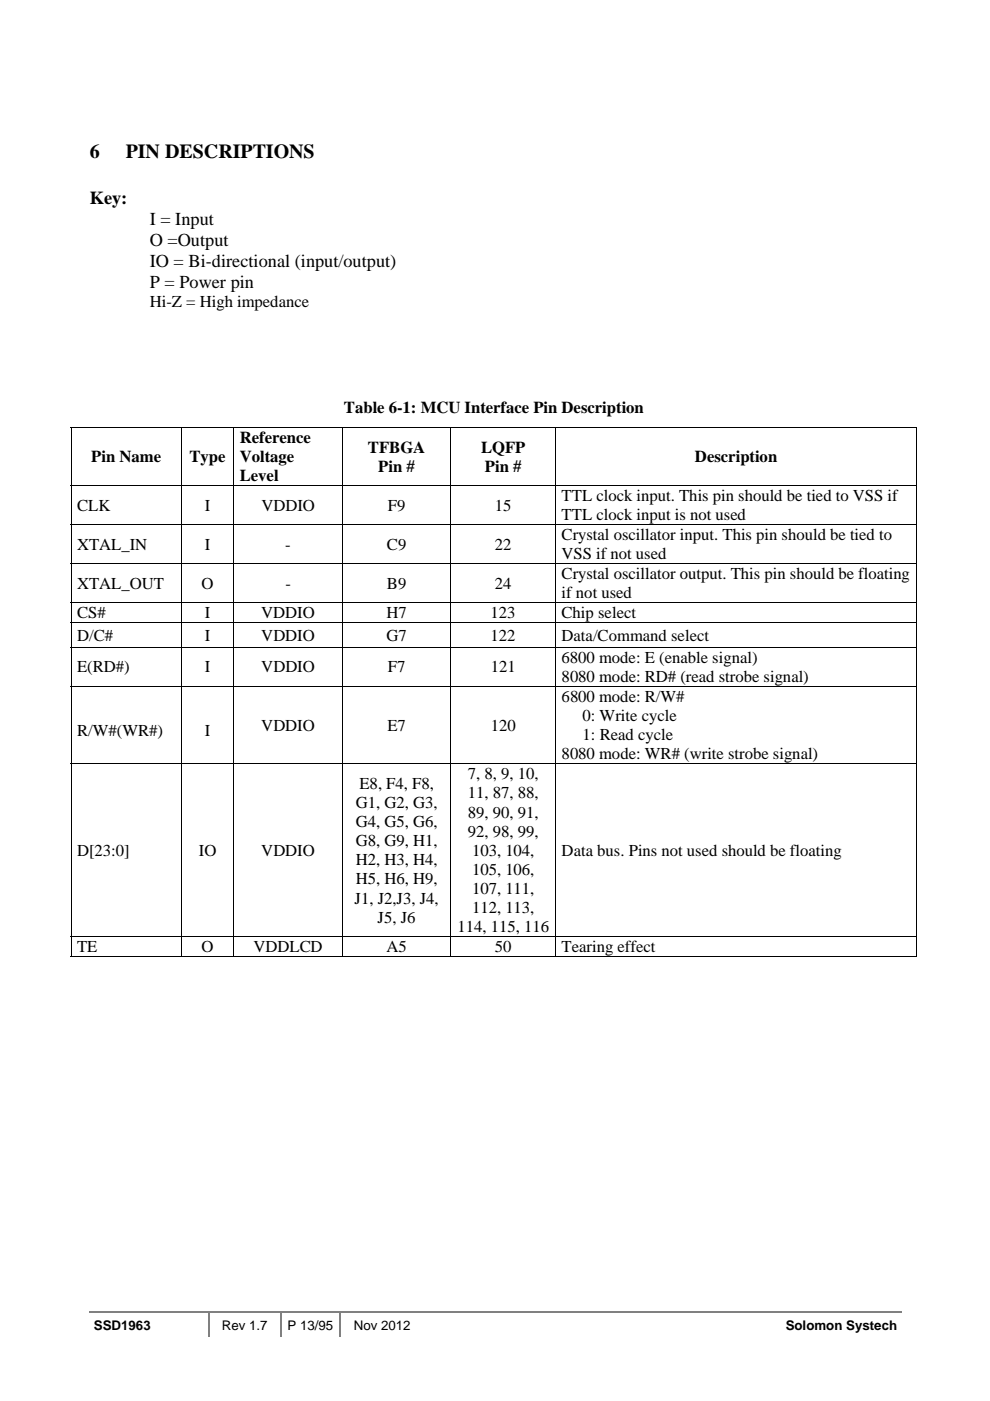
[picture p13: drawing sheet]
<svg xmlns="http://www.w3.org/2000/svg" width="210mm" height="297mm" viewBox="0 0 210 297" stroke-linecap="round" stroke-linejoin="round" font-family="sans-serif">
<defs><g id="words">
<g font-size="4.2">
<text x="19" y="33.6">6</text>
<text x="26.7" y="33.6">PIN DESCRIPTIONS</text>
</g>
<g font-size="3.9">
<text x="19" y="43.2">Key:</text>
<text x="31.8" y="47.6">I = Input</text>
<text x="31.8" y="52.1">O =Output</text>
<text x="31.8" y="56.6">IO = Bi-directional (input/output)</text>
<text x="31.8" y="61">P = Power pin</text>
</g>
<g font-size="3.5">
<text x="31.7" y="65.2">Hi-Z = High impedance</text>
<text x="73" y="87.6">Table 6-1: MCU Interface Pin Description</text>
<text x="50.9" y="93.9">Reference</text>
<text x="78" y="96">TFBGA</text>
<text x="102" y="96">LQFP</text>
<text x="19.4" y="98">Pin Name</text>
<text x="40.2" y="98">Type</text>
<text x="50.9" y="98">Voltage</text>
<text x="80.2" y="100">Pin #</text>
<text x="102.8" y="100">Pin #</text>
<text x="147.4" y="98">Description</text>
<text x="50.9" y="102">Level</text>
<text x="119.1" y="106.2">TTL clock input. This pin should be tied to VSS if</text>
<text x="16.3" y="108.3">CLK</text>
<text x="43.5" y="108.3">I</text>
<text x="55.4" y="108.3">VDDIO</text>
<text x="82.3" y="108.3">F9</text>
<text x="105" y="108.3">15</text>
<text x="119.1" y="110.3">TTL clock input is not used</text>
<text x="16.3" y="116.5">XTAL_IN</text>
<text x="43.4" y="116.5">I</text>
<text x="60.5" y="116.5">-</text>
<text x="82.1" y="116.5">C9</text>
<text x="105" y="116.5">22</text>
<text x="119.1" y="114.5">Crystal oscillator input. This pin should be tied to</text>
<text x="119.1" y="118.6">VSS if not used</text>
<text x="16.3" y="124.8">XTAL_OUT</text>
<text x="42.8" y="124.8">O</text>
<text x="60.5" y="124.8">-</text>
<text x="82.1" y="124.8">B9</text>
<text x="105" y="124.8">24</text>
<text x="119.1" y="122.8">Crystal oscillator output. This pin should be floating</text>
<text x="16.3" y="131.1">CS#</text>
<text x="43.4" y="131.1">I</text>
<text x="55.4" y="131.1">VDDIO</text>
<text x="81.9" y="131.1">H7</text>
<text x="104.1" y="131.1">123</text>
<text x="119.1" y="131.1">Chip select</text>
<text x="119.1" y="126.9">if not used</text>
<text x="16.3" y="135.8">D/C#</text>
<text x="43.4" y="135.8">I</text>
<text x="55.4" y="135.8">VDDIO</text>
<text x="81.9" y="135.8">G7</text>
<text x="104.1" y="135.8">122</text>
<text x="119.1" y="135.8">Data/Command select</text>
<text x="16.3" y="142.6">E(RD#)</text>
<text x="43.4" y="142.6">I</text>
<text x="55.4" y="142.6">VDDIO</text>
<text x="82.3" y="142.6">F7</text>
<text x="104.1" y="142.6">121</text>
<text x="119.1" y="140.5">6800 mode: E (enable signal)</text>
<text x="119.1" y="144.6">8080 mode: RD# (read strobe signal)</text>
<text x="119.1" y="148.8">6800 mode: R/W#</text>
<text x="16.3" y="156">R/W#(WR#)</text>
<text x="43.4" y="156">I</text>
<text x="55.4" y="154.9">VDDIO</text>
<text x="82.2" y="154.9">E7</text>
<text x="104.1" y="154.9">120</text>
<text x="123.6" y="152.9">0: Write cycle</text>
<text x="119.1" y="161">8080 mode: WR# (write strobe signal)</text>
<text x="123.6" y="157">1: Read cycle</text>
<text x="76.2" y="167.3">E8, F4, F8,</text>
<text x="99.2" y="165.2">7, 8, 9, 10,</text>
<text x="75.5" y="171.3">G1, G2, G3,</text>
<text x="99.2" y="169.3">11, 87, 88,</text>
<text x="99.2" y="173.3">89, 90, 91,</text>
<text x="75.5" y="175.4">G4, G5, G6,</text>
<text x="75.5" y="179.4">G8, G9, H1,</text>
<text x="99.2" y="177.4">92, 98, 99,</text>
<text x="16.3" y="181.4">D[23:0]</text>
<text x="42.2" y="181.4">IO</text>
<text x="55.4" y="181.4">VDDIO</text>
<text x="75.5" y="183.5">H2, H3, H4,</text>
<text x="100.1" y="181.4">103, 104,</text>
<text x="100.1" y="185.5">105, 106,</text>
<text x="119.1" y="181.4">Data bus. Pins not used should be floating</text>
<text x="75.2" y="191.6">J1, J2,J3, J4,</text>
<text x="75.5" y="187.5">H5, H6, H9,</text>
<text x="100.1" y="189.5">107, 111,</text>
<text x="80.1" y="195.6">J5, J6</text>
<text x="97" y="197.7">114, 115, 116</text>
<text x="100.1" y="193.6">112, 113,</text>
<text x="16.3" y="201.9">TE</text>
<text x="42.8" y="201.9">O</text>
<text x="53.7" y="201.9">VDDLCD</text>
<text x="82" y="201.9">A5</text>
<text x="105" y="201.9">50</text>
<text x="119.1" y="201.9">Tearing effect</text>
</g>
<g font-size="2.8">
<text x="19.9" y="282">SSD1963</text>
<text x="47" y="282">Rev 1.7</text>
<text x="61" y="282">P 13/95</text>
<text x="75" y="282">Nov 2012</text>
<text x="166.6" y="282">Solomon Systech</text>
</g>
</g></defs>
<path d="M18.9 278.3h25.2" fill="none" stroke="#808080" stroke-width=".34"/>
<path d="M44.1 278.1h.4v.3h-.4z" fill="#808080"/>
<path d="M44.5 278.3h14.8" fill="none" stroke="#808080" stroke-width=".34"/>
<path d="M59.3 278.1h.4v.3h-.4z" fill="#808080"/>
<path d="M59.7 278.3h12.3" fill="none" stroke="#808080" stroke-width=".34"/>
<path d="M72 278.1h.4v.3h-.4z" fill="#808080"/>
<path d="M44.3 278.4v5.1M59.5 278.4v5.1M72.2 278.4v5.1M72.4 278.3h118.8" fill="none" stroke="#808080" stroke-width=".34"/>
<path d="M15 90.5h.2v.2h-.2zM194.4 90.5h.1v.2h-.1zM194.4 202.7h.1v.2h-.1z" fill="#000"/>
<g fill="none" stroke="#000" stroke-width=".21">
<path d="M15 90.6h179.5M15.1 90.7v12.1M38.5 90.7v12.1M49.6 90.7v12.1M72.6 90.7v12.1M95.6 90.7v12.1M117.9 90.7v12.1M194.5 90.7v12.1M15 102.9h179.5M15 111.2h179.5M15 119.5h179.5M15.1 103v8.1"/>
<path d="M15.1 111.3v8.1M15.1 119.6v8.1M38.5 103v8.1M38.5 111.3v8.1M38.5 119.6v8.1M49.6 103v8.1M49.6 111.3v8.1M49.6 119.6v8.1M72.6 103v8.1M72.6 111.3v8.1M72.6 119.6v8.1M95.6 103v8.1"/>
<path d="M95.6 111.3v8.1M95.6 119.6v8.1M117.9 103v8.1M117.9 111.3v8.1M117.9 119.6v8.1M194.5 103v8.1M194.5 111.3v8.1M194.5 119.6v8.1M15 127.8h179.5M15 132h179.5M15 137.2h179.5M15.1 127.8v4.1"/>
<path d="M15.1 132.1v5M15.1 137.3v8.1M38.5 127.8v4.1M38.5 132.1v5M38.5 137.3v8.1M49.6 127.8v4.1M49.6 132.1v5M49.6 137.3v8.1M72.6 127.8v4.1M72.6 132.1v5M72.6 137.3v8.1M95.6 127.8v4.1"/>
<path d="M95.6 132.1v5M95.6 137.3v8.1M117.9 127.8v4.1M117.9 132.1v5M117.9 137.3v8.1M194.5 127.8v4.1M194.5 132.1v5M194.5 137.3v8.1M15 145.5h179.5M15.1 145.6v16.2M38.5 145.6v16.2M49.6 145.6v16.2"/>
<path d="M72.6 145.6v16.2M95.6 145.6v16.2M117.9 145.6v16.2M194.5 145.6v16.2M15 161.9h179.5M15.1 162v36.5M38.5 162v36.5M49.6 162v36.5M72.6 162v36.5M95.6 162v36.5M117.9 162v36.5M194.5 162v36.5"/>
<path d="M15 198.6h179.5M15.1 198.6v4.3M38.5 198.6v4.3M49.6 198.6v4.3M72.6 198.6v4.3M95.6 198.6v4.3M117.9 198.6v4.3M194.5 198.6v4.3M15 202.8h23.4M38.6 202.8h10.9M49.7 202.8h22.8M72.7 202.8h22.8"/>
<path d="M95.7 202.8h22.1M117.9 202.8h76.5"/>
</g>
<use href="#words"/>
</svg>
